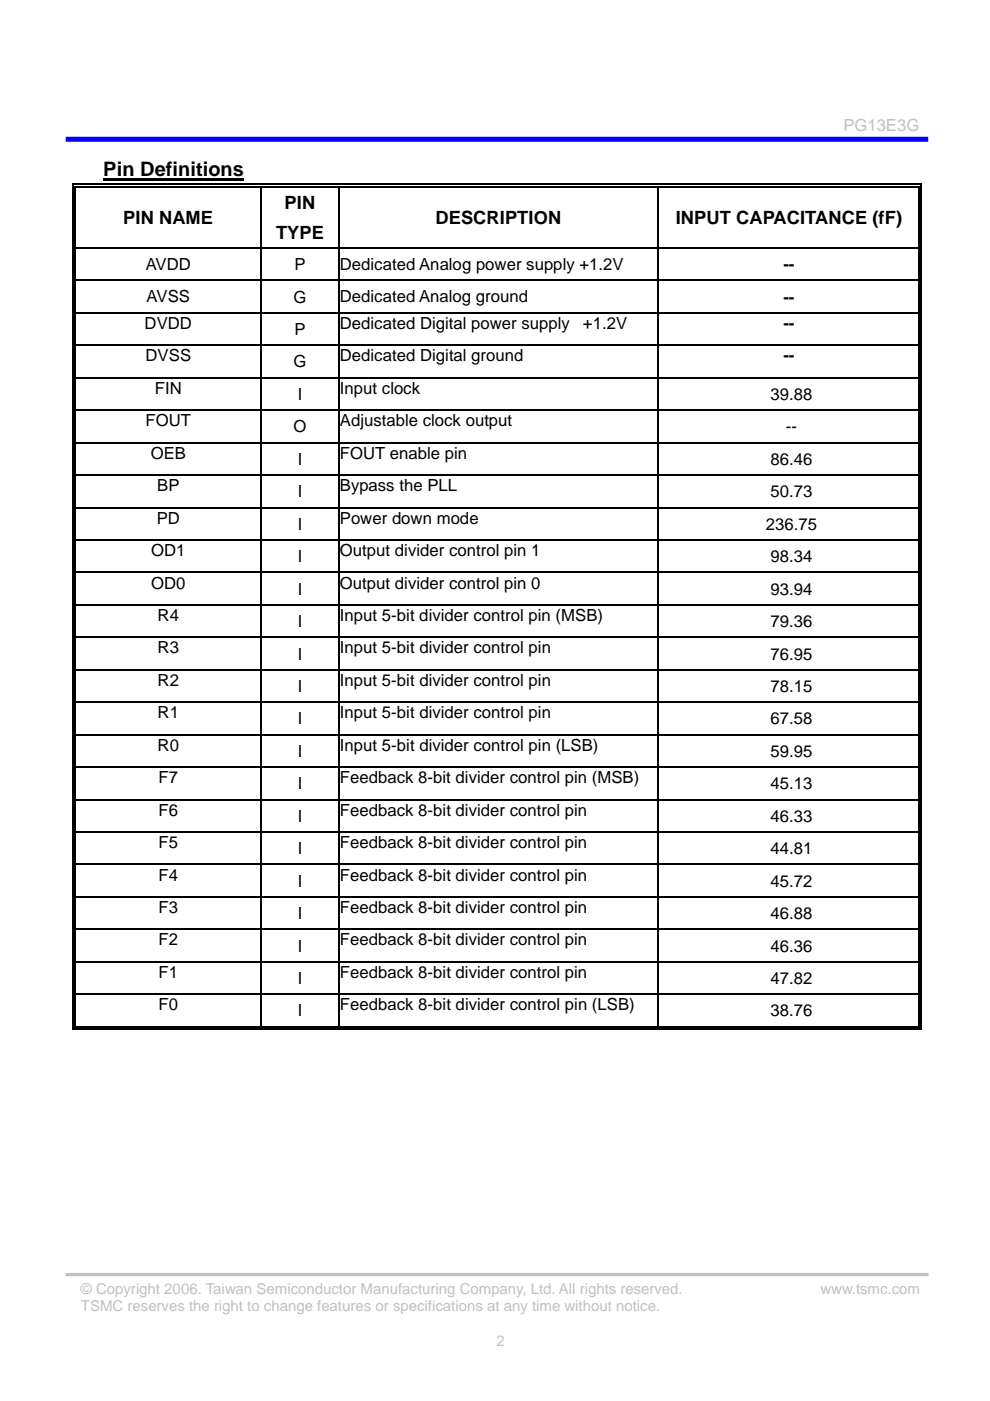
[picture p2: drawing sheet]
<svg xmlns="http://www.w3.org/2000/svg" width="210mm" height="297mm" viewBox="0 0 210 297" stroke-linecap="round" stroke-linejoin="round" font-family="sans-serif">
<defs><g id="words">
<text font-size="4.2" x="21.9" y="37.4">Pin Definitions</text>
<g font-size="3.9">
<text x="26.1" y="47.6">PIN NAME</text>
<text x="60.3" y="44.4">PIN</text>
<text x="92.3" y="47.6">DESCRIPTION</text>
<text x="143.3" y="47.6">INPUT CAPACITANCE (fF)</text>
<text x="58.5" y="50.8">TYPE</text>
</g>
<text font-size="3.5" fill="#c0c0c0" x="178.8" y="27.7">PG13E3G</text>
<g font-size="3.5">
<text x="30.9" y="57.3">AVDD</text>
<text x="62.4" y="57.3">P</text>
<text x="72.1" y="57.3">Dedicated Analog power supply +1.2V</text>
<text x="166.1" y="57.3">--</text>
<text x="31.1" y="64.1">AVSS</text>
<text x="62.2" y="64.2">G</text>
<text x="72.1" y="64.1">Dedicated Analog ground</text>
<text x="166.1" y="64.2">--</text>
<text x="30.7" y="69.7">DVDD</text>
<text x="62.4" y="71">P</text>
<text x="72.1" y="69.7">Dedicated Digital power supply</text>
<text x="123.6" y="69.7">+1.2V</text>
<text x="166.1" y="69.8">--</text>
<text x="30.9" y="76.6">DVSS</text>
<text x="62.2" y="77.9">G</text>
<text x="72.1" y="76.6">Dedicated Digital ground</text>
<text x="166.1" y="76.6">--</text>
<text x="32.9" y="83.5">FIN</text>
<text x="72.1" y="83.5">Input clock</text>
<text x="63.1" y="84.8">I</text>
<text x="163.4" y="84.8">39.88</text>
<text x="30.9" y="90.4">FOUT</text>
<text x="62.2" y="91.7">O</text>
<text x="72.1" y="90.4">Adjustable clock output</text>
<text x="166.6" y="91.7">--</text>
<text x="32" y="97.3">OEB</text>
<text x="63.1" y="98.6">I</text>
<text x="72.1" y="97.3">FOUT enable pin</text>
<text x="163.4" y="98.6">86.46</text>
<text x="33.3" y="104.1">BP</text>
<text x="63.1" y="105.4">I</text>
<text x="72.1" y="104.1">Bypass the PLL</text>
<text x="163.4" y="105.4">50.73</text>
<text x="33.2" y="111">PD</text>
<text x="63.1" y="112.3">I</text>
<text x="72.1" y="111">Power down mode</text>
<text x="162.4" y="112.3">236.75</text>
<text x="32" y="117.9">OD1</text>
<text x="63.1" y="119.2">I</text>
<text x="72.1" y="117.9">Output divider control pin 1</text>
<text x="163.4" y="119.2">98.34</text>
<text x="32" y="124.8">OD0</text>
<text x="72.1" y="124.8">Output divider control pin 0</text>
<text x="33.4" y="131.7">R4</text>
<text x="63.1" y="126.1">I</text>
<text x="72.1" y="131.7">Input 5-bit divider control pin (MSB)</text>
<text x="163.4" y="126.1">93.94</text>
<text x="63.1" y="132.9">I</text>
<text x="163.4" y="132.9">79.36</text>
<text x="33.4" y="138.5">R3</text>
<text x="63.1" y="139.8">I</text>
<text x="72.1" y="138.5">Input 5-bit divider control pin</text>
<text x="163.4" y="139.8">76.95</text>
<text x="33.4" y="145.4">R2</text>
<text x="63.1" y="146.7">I</text>
<text x="72.1" y="145.4">Input 5-bit divider control pin</text>
<text x="163.4" y="146.7">78.15</text>
<text x="33.4" y="152.3">R1</text>
<text x="63.1" y="153.6">I</text>
<text x="72.1" y="152.3">Input 5-bit divider control pin</text>
<text x="163.4" y="153.6">67.58</text>
<text x="33.4" y="159.2">R0</text>
<text x="63.1" y="160.5">I</text>
<text x="72.1" y="159.2">Input 5-bit divider control pin (LSB)</text>
<text x="163.4" y="160.5">59.95</text>
<text x="33.6" y="166.1">F7</text>
<text x="63.1" y="167.3">I</text>
<text x="72.1" y="166.1">Feedback 8-bit divider control pin (MSB)</text>
<text x="163.4" y="167.3">45.13</text>
<text x="33.6" y="172.9">F6</text>
<text x="72.1" y="172.9">Feedback 8-bit divider control pin</text>
<text x="33.6" y="179.8">F5</text>
<text x="63.1" y="174.2">I</text>
<text x="72.1" y="179.8">Feedback 8-bit divider control pin</text>
<text x="163.4" y="174.2">46.33</text>
<text x="63.1" y="181.1">I</text>
<text x="163.4" y="181.1">44.81</text>
<text x="33.6" y="186.7">F4</text>
<text x="63.1" y="188">I</text>
<text x="72.1" y="186.7">Feedback 8-bit divider control pin</text>
<text x="163.4" y="188">45.72</text>
<text x="33.6" y="193.6">F3</text>
<text x="63.1" y="194.9">I</text>
<text x="72.1" y="193.6">Feedback 8-bit divider control pin</text>
<text x="163.4" y="194.9">46.88</text>
<text x="33.6" y="200.4">F2</text>
<text x="63.1" y="201.7">I</text>
<text x="72.1" y="200.4">Feedback 8-bit divider control pin</text>
<text x="163.4" y="201.7">46.36</text>
<text x="33.6" y="207.3">F1</text>
<text x="63.1" y="208.6">I</text>
<text x="72.1" y="207.3">Feedback 8-bit divider control pin</text>
<text x="163.4" y="208.6">47.82</text>
<text x="33.6" y="214.2">F0</text>
<text x="63.1" y="215.5">I</text>
<text x="72.1" y="214.2">Feedback 8-bit divider control pin (LSB)</text>
<text x="163.4" y="215.5">38.76</text>
</g>
<g font-size="3.2" fill="#c0c0c0">
<text x="17.1" y="274.4">© Copyright 2006. Taiwan Semiconductor Manufacturing Company, Ltd. All rights reserved.</text>
<text x="174" y="274.4">www.tsmc.com</text>
<text x="17.1" y="278">TSMC reserves the right to change features or specifications at any time without notice.</text>
<text x="105.2" y="285.3">2</text>
</g>
</g></defs>
<path d="M13.9 29.5h182.9" fill="none" stroke="#00f" stroke-width="1.1" stroke-linecap="butt"/>
<path d="M13.9 270.2h182.9" fill="none" stroke="#c0c0c0" stroke-width=".7" stroke-linecap="butt"/>
<path d="M21.9 38h29.8" fill="none" stroke="#000" stroke-width=".44"/>
<g fill="#000">
<path d="M15.4 39h.2v.8h-.2zM15.4 39h.7v.2h-.7zM15.9 39.5h.2v.3h-.2zM15.9 39.5h.2v.2h-.2zM55.3 39.7l.3 .1zM55.3 39h.8v.2h-.8zM55.3 39.5h.8v.2h-.8zM71.7 39.7l.2 .1zM71.7 39h.7v.2h-.7zM71.7 39.5h.7v.2h-.7zM139.4 39.7l.2 .1zM139.4 39h.7v.2h-.7z"/>
<path d="M139.4 39.5h.7v.2h-.7zM194.7 39h.8v.2h-.8zM194.7 39.5h.2v.3h-.2zM194.7 39.5h.2v.2h-.2zM195.2 39h.3v.8h-.3zM15.4 52.5h.2v.2h-.2zM15.4 59.3h.2v.3h-.2zM15.9 52.5h.2v.2h-.2zM15.9 59.3h.2v.3h-.2zM55.3 52.5h.3v.2h-.3zM55.3 59.3h.3v.3h-.3zM71.7 52.5h.2v.2h-.2z"/>
<path d="M71.7 59.3h.2v.3h-.2zM139.4 52.5h.2v.2h-.2zM139.4 59.3h.2v.3h-.2zM194.7 52.5h.2v.2h-.2zM194.7 59.3h.2v.3h-.2zM195.2 52.5h.3v.2h-.3zM195.2 59.3h.3v.3h-.3zM15.4 66.2h.2v.3h-.2zM15.4 73.1h.2v.3h-.2zM15.9 66.2h.2v.3h-.2zM15.9 73.1h.2v.3h-.2zM55.3 66.2h.3v.3h-.3z"/>
<path d="M55.3 73.1h.3v.3h-.3zM71.7 66.2h.2v.3h-.2zM71.7 73.1h.2v.3h-.2zM139.4 66.2h.2v.3h-.2zM139.4 73.1h.2v.3h-.2zM194.7 66.2h.2v.3h-.2zM194.7 73.1h.2v.3h-.2zM195.2 66.2h.3v.3h-.3zM195.2 73.1h.3v.3h-.3zM15.4 80h.2v.2h-.2zM15.4 86.8h.2v.3h-.2zM15.4 93.7h.2v.3h-.2z"/>
<path d="M15.9 80h.2v.2h-.2zM15.9 86.8h.2v.3h-.2zM15.9 93.7h.2v.3h-.2zM55.3 80h.3v.2h-.3zM55.3 86.8h.3v.3h-.3zM55.3 93.7h.3v.3h-.3zM71.7 80h.2v.2h-.2zM71.7 86.8h.2v.3h-.2zM71.7 93.7h.2v.3h-.2zM139.4 80h.2v.2h-.2zM139.4 86.8h.2v.3h-.2zM139.4 93.7h.2v.3h-.2z"/>
<path d="M194.7 80h.2v.2h-.2zM194.7 86.8h.2v.3h-.2zM194.7 93.7h.2v.3h-.2zM195.2 80h.3v.2h-.3zM195.2 86.8h.3v.3h-.3zM195.2 93.7h.3v.3h-.3zM15.4 100.6h.2v.3h-.2zM15.4 107.5h.2v.3h-.2zM15.4 114.4h.2v.2h-.2zM15.9 100.6h.2v.3h-.2zM15.9 107.5h.2v.3h-.2zM15.9 114.4h.2v.2h-.2z"/>
<path d="M55.3 100.6h.3v.3h-.3zM55.3 107.5h.3v.3h-.3zM55.3 114.4h.3v.2h-.3zM71.7 100.6h.2v.3h-.2zM71.7 107.5h.2v.3h-.2zM71.7 114.4h.2v.2h-.2zM139.4 100.6h.2v.3h-.2zM139.4 107.5h.2v.3h-.2zM139.4 114.4h.2v.2h-.2zM194.7 100.6h.2v.3h-.2zM194.7 107.5h.2v.3h-.2zM194.7 114.4h.2v.2h-.2z"/>
<path d="M195.2 100.6h.3v.3h-.3zM195.2 107.5h.3v.3h-.3zM195.2 114.4h.3v.2h-.3zM15.4 121.2h.2v.3h-.2zM15.4 128.1h.2v.3h-.2zM15.4 135h.2v.3h-.2zM15.9 121.2h.2v.3h-.2zM15.9 128.1h.2v.3h-.2zM15.9 135h.2v.3h-.2zM55.3 121.2h.3v.3h-.3zM55.3 128.1h.3v.3h-.3zM55.3 135h.3v.3h-.3z"/>
<path d="M71.7 121.2h.2v.3h-.2zM71.7 128.1h.2v.3h-.2zM71.7 135h.2v.3h-.2zM139.4 121.2h.2v.3h-.2zM139.4 128.1h.2v.3h-.2zM139.4 135h.2v.3h-.2zM194.7 121.2h.2v.3h-.2zM194.7 128.1h.2v.3h-.2zM194.7 135h.2v.3h-.2zM195.2 121.2h.3v.3h-.3zM195.2 128.1h.3v.3h-.3zM195.2 135h.3v.3h-.3z"/>
<path d="M15.4 141.9h.2v.3h-.2zM15.4 148.8h.2v.2h-.2zM15.4 155.6h.2v.3h-.2zM15.9 141.9h.2v.3h-.2zM15.9 148.8h.2v.2h-.2zM15.9 155.6h.2v.3h-.2zM55.3 141.9h.3v.3h-.3zM55.3 148.8h.3v.2h-.3zM55.3 155.6h.3v.3h-.3zM71.7 141.9h.2v.3h-.2zM71.7 148.8h.2v.2h-.2zM71.7 155.6h.2v.3h-.2z"/>
<path d="M139.4 141.9h.2v.3h-.2zM139.4 148.8h.2v.2h-.2zM139.4 155.6h.2v.3h-.2zM194.7 141.9h.2v.3h-.2zM194.7 148.8h.2v.2h-.2zM194.7 155.6h.2v.3h-.2zM195.2 141.9h.3v.3h-.3zM195.2 148.8h.3v.2h-.3zM195.2 155.6h.3v.3h-.3zM15.4 162.5h.2v.3h-.2zM15.4 169.4h.2v.3h-.2zM15.4 176.3h.2v.3h-.2z"/>
<path d="M15.9 162.5h.2v.3h-.2zM15.9 169.4h.2v.3h-.2zM15.9 176.3h.2v.3h-.2zM55.3 162.5h.3v.3h-.3zM55.3 169.4h.3v.3h-.3zM55.3 176.3h.3v.3h-.3zM71.7 162.5h.2v.3h-.2zM71.7 169.4h.2v.3h-.2zM71.7 176.3h.2v.3h-.2zM139.4 162.5h.2v.3h-.2zM139.4 169.4h.2v.3h-.2zM139.4 176.3h.2v.3h-.2z"/>
<path d="M194.7 162.5h.2v.3h-.2zM194.7 169.4h.2v.3h-.2zM194.7 176.3h.2v.3h-.2zM195.2 162.5h.3v.3h-.3zM195.2 169.4h.3v.3h-.3zM195.2 176.3h.3v.3h-.3zM15.4 183.2h.2v.2h-.2zM15.4 190h.2v.3h-.2zM15.4 196.9h.2v.3h-.2zM15.9 183.2h.2v.2h-.2zM15.9 190h.2v.3h-.2zM15.9 196.9h.2v.3h-.2z"/>
<path d="M55.3 183.2h.3v.2h-.3zM55.3 190h.3v.3h-.3zM55.3 196.9h.3v.3h-.3zM71.7 183.2h.2v.2h-.2zM71.7 190h.2v.3h-.2zM71.7 196.9h.2v.3h-.2zM139.4 183.2h.2v.2h-.2zM139.4 190h.2v.3h-.2zM139.4 196.9h.2v.3h-.2zM194.7 183.2h.2v.2h-.2zM194.7 190h.2v.3h-.2zM194.7 196.9h.2v.3h-.2z"/>
<path d="M195.2 183.2h.3v.2h-.3zM195.2 190h.3v.3h-.3zM195.2 196.9h.3v.3h-.3zM15.4 203.8h.2v.3h-.2zM15.4 210.7h.2v.2h-.2zM15.4 218.1h.7v.3h-.7zM15.9 203.8h.2v.3h-.2zM15.9 210.7h.2v.2h-.2zM15.9 217.6h.2v.2h-.2zM55.3 203.8h.3v.3h-.3zM55.3 210.7h.3v.2h-.3zM55.3 217.6h.8v.2h-.8z"/>
<path d="M71.7 203.8h.2v.3h-.2zM71.7 210.7h.2v.2h-.2zM71.7 217.6h.7v.2h-.7zM139.4 203.8h.2v.3h-.2zM139.4 210.7h.2v.2h-.2zM139.4 217.6h.7v.2h-.7zM139.4 218.1h.7v.3h-.7zM194.7 203.8h.2v.3h-.2zM194.7 210.7h.2v.2h-.2zM194.7 218.1h.8v.3h-.8zM194.7 217.6h.2v.2h-.2zM195.2 203.8h.3v.3h-.3z"/>
<path d="M195.2 210.7h.3v.2h-.3zM195.2 217.6h.3v.8h-.3z"/>
</g>
<g fill="none" stroke="#000" stroke-width=".25">
<path d="M15.5 39.8v12.7M16 39.8v12.7M16.1 39.1h39.2M16.1 39.6h39.2M55.4 39.8v12.7M56.1 39.1h15.6M56.1 39.6h15.6M71.8 39.8v12.7M72.4 39.1h67M72.4 39.6h67M139.5 39.8v12.7M140.1 39.1h54.6"/>
<path d="M140.1 39.6h54.6M194.8 39.8v12.7M195.3 39.8v12.7M15.5 52.7v6.6M15.5 59.6v6.6M16 52.7v6.6M16 59.6v6.6M16.1 52.6h39.2M16.1 59.5h39.2M55.4 52.7v6.6M55.4 59.6v6.6M55.6 52.6h16.1"/>
<path d="M55.6 59.5h16.1M71.8 52.7v6.6M71.8 59.6v6.6M71.9 52.6h67.5M71.9 59.5h67.5M139.5 52.7v6.6M139.5 59.6v6.6M139.6 52.6h55.1M139.6 59.5h55.1M194.8 52.7v6.6M194.8 59.6v6.6M195.3 52.7v6.6"/>
<path d="M195.3 59.6v6.6M15.5 66.5v6.6M15.5 73.4v6.6M16 66.5v6.6M16 73.4v6.6M16.1 66.3h39.2M16.1 73.2h39.2M55.4 66.5v6.6M55.4 73.4v6.6M55.6 66.3h16.1M55.6 73.2h16.1M71.8 66.5v6.6"/>
<path d="M71.8 73.4v6.6M71.9 66.3h67.5M71.9 73.2h67.5M139.5 66.5v6.6M139.5 73.4v6.6M139.6 66.3h55.1M139.6 73.2h55.1M194.8 66.5v6.6M194.8 73.4v6.6M195.3 66.5v6.6M195.3 73.4v6.6M15.5 80.2v6.6"/>
<path d="M15.5 87.1v6.6M15.5 94v6.6M16 80.2v6.6M16 87.1v6.6M16 94v6.6M16.1 80.1h39.2M16.1 87h39.2M16.1 93.9h39.2M55.4 80.2v6.6M55.4 87.1v6.6M55.4 94v6.6M55.6 80.1h16.1"/>
<path d="M55.6 87h16.1M55.6 93.9h16.1M71.8 80.2v6.6M71.8 87.1v6.6M71.8 94v6.6M71.9 80.1h67.5M71.9 87h67.5M71.9 93.9h67.5M139.5 80.2v6.6M139.5 87.1v6.6M139.5 94v6.6M139.6 80.1h55.1"/>
<path d="M139.6 87h55.1M139.6 93.9h55.1M194.8 80.2v6.6M194.8 87.1v6.6M194.8 94v6.6M195.3 80.2v6.6M195.3 87.1v6.6M195.3 94v6.6M15.5 100.9v6.6M15.5 107.8v6.6M15.5 114.6v6.6M16 100.9v6.6"/>
<path d="M16 107.8v6.6M16 114.6v6.6M16.1 100.7h39.2M16.1 107.6h39.2M16.1 114.5h39.2M55.4 100.9v6.6M55.4 107.8v6.6M55.4 114.6v6.6M55.6 100.7h16.1M55.6 107.6h16.1M55.6 114.5h16.1M71.8 100.9v6.6"/>
<path d="M71.8 107.8v6.6M71.8 114.6v6.6M71.9 100.7h67.5M71.9 107.6h67.5M71.9 114.5h67.5M139.5 100.9v6.6M139.5 107.8v6.6M139.5 114.6v6.6M139.6 100.7h55.1M139.6 107.6h55.1M139.6 114.5h55.1M194.8 100.9v6.6"/>
<path d="M194.8 107.8v6.6M194.8 114.6v6.6M195.3 100.9v6.6M195.3 107.8v6.6M195.3 114.6v6.6M15.5 121.5v6.6M15.5 128.4v6.6M15.5 135.3v6.6M16 121.5v6.6M16 128.4v6.6M16 135.3v6.6M16.1 121.4h39.2"/>
<path d="M16.1 128.2h39.2M16.1 135.1h39.2M55.4 121.5v6.6M55.4 128.4v6.6M55.4 135.3v6.6M55.6 121.4h16.1M55.6 128.2h16.1M55.6 135.1h16.1M71.8 121.5v6.6M71.8 128.4v6.6M71.8 135.3v6.6M71.9 121.4h67.5"/>
<path d="M71.9 128.2h67.5M71.9 135.1h67.5M139.5 121.5v6.6M139.5 128.4v6.6M139.5 135.3v6.6M139.6 121.4h55.1M139.6 128.2h55.1M139.6 135.1h55.1M194.8 121.5v6.6M194.8 128.4v6.6M194.8 135.3v6.6M195.3 121.5v6.6"/>
<path d="M195.3 128.4v6.6M195.3 135.3v6.6M15.5 142.2v6.6M15.5 149v6.6M15.5 155.9v6.6M16 142.2v6.6M16 149v6.6M16 155.9v6.6M16.1 142h39.2M16.1 148.9h39.2M16.1 155.8h39.2M55.4 142.2v6.6"/>
<path d="M55.4 149v6.6M55.4 155.9v6.6M55.6 142h16.1M55.6 148.9h16.1M55.6 155.8h16.1M71.8 142.2v6.6M71.8 149v6.6M71.8 155.9v6.6M71.9 142h67.5M71.9 148.9h67.5M71.9 155.8h67.5M139.5 142.2v6.6"/>
<path d="M139.5 149v6.6M139.5 155.9v6.6M139.6 142h55.1M139.6 148.9h55.1M139.6 155.8h55.1M194.8 142.2v6.6M194.8 149v6.6M194.8 155.9v6.6M195.3 142.2v6.6M195.3 149v6.6M195.3 155.9v6.6M15.5 162.8v6.6"/>
<path d="M15.5 169.7v6.6M15.5 176.6v6.6M16 162.8v6.6M16 169.7v6.6M16 176.6v6.6M16.1 162.6h39.2M16.1 169.5h39.2M16.1 176.4h39.2M55.4 162.8v6.6M55.4 169.7v6.6M55.4 176.6v6.6M55.6 162.6h16.1"/>
<path d="M55.6 169.5h16.1M55.6 176.4h16.1M71.8 162.8v6.6M71.8 169.7v6.6M71.8 176.6v6.6M71.9 162.6h67.5M71.9 169.5h67.5M71.9 176.4h67.5M139.5 162.8v6.6M139.5 169.7v6.6M139.5 176.6v6.6M139.6 162.6h55.1"/>
<path d="M139.6 169.5h55.1M139.6 176.4h55.1M194.8 162.8v6.6M194.8 169.7v6.6M194.8 176.6v6.6M195.3 162.8v6.6M195.3 169.7v6.6M195.3 176.6v6.6M15.5 183.4v6.6M15.5 190.3v6.6M15.5 197.2v6.6M16 183.4v6.6"/>
<path d="M16 190.3v6.6M16 197.2v6.6M16.1 183.3h39.2M16.1 190.2h39.2M16.1 197h39.2M55.4 183.4v6.6M55.4 190.3v6.6M55.4 197.2v6.6M55.6 183.3h16.1M55.6 190.2h16.1M55.6 197h16.1M71.8 183.4v6.6"/>
<path d="M71.8 190.3v6.6M71.8 197.2v6.6M71.9 183.3h67.5M71.9 190.2h67.5M71.9 197h67.5M139.5 183.4v6.6M139.5 190.3v6.6M139.5 197.2v6.6M139.6 183.3h55.1M139.6 190.2h55.1M139.6 197h55.1M194.8 183.4v6.6"/>
<path d="M194.8 190.3v6.6M194.8 197.2v6.6M195.3 183.4v6.6M195.3 190.3v6.6M195.3 197.2v6.6M15.5 204.1v6.6M15.5 210.9v7.5M16 204.1v6.6M16 210.9v6.7M16.1 203.9h39.2M16.1 210.8h39.2M16.1 218.2h123.3"/>
<path d="M16.1 217.7h39.2M55.4 204.1v6.6M55.4 210.9v6.7M55.6 203.9h16.1M55.6 210.8h16.1M56.1 217.7h15.6M71.8 204.1v6.6M71.8 210.9v6.7M71.9 203.9h67.5M71.9 210.8h67.5M72.4 217.7h67M139.5 204.1v6.6"/>
<path d="M139.5 210.9v6.7M139.6 203.9h55.1M139.6 210.8h55.1M140.1 218.2h54.6M140.1 217.7h54.6M194.8 204.1v6.6M194.8 210.9v6.7M195.3 204.1v6.6M195.3 210.9v6.7"/>
</g>
<use href="#words"/>
</svg>
